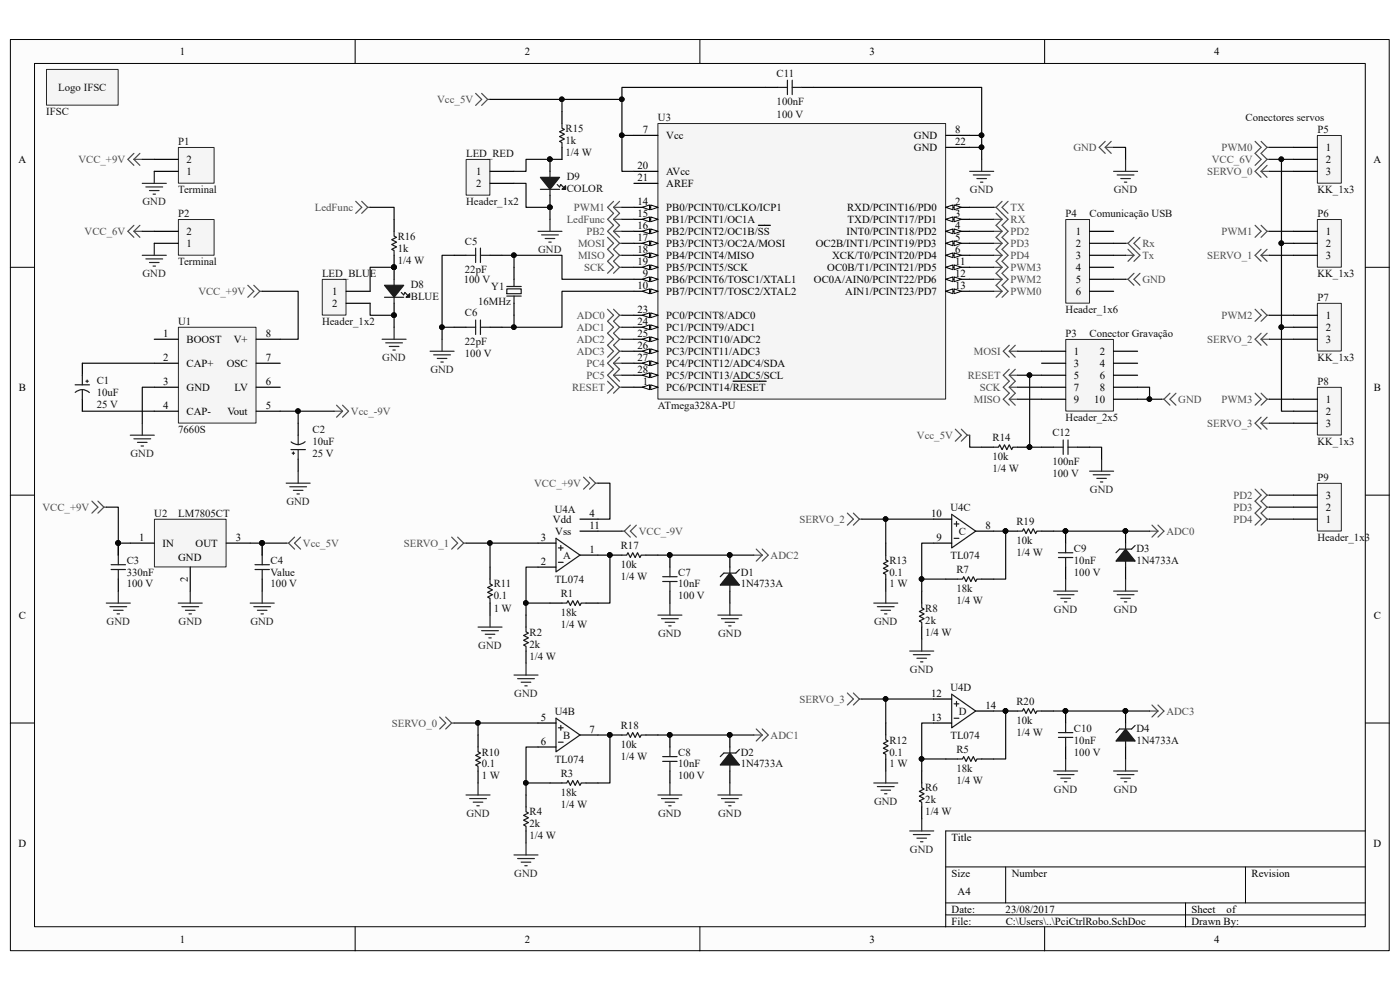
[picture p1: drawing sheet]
<svg xmlns="http://www.w3.org/2000/svg" width="297mm" height="210mm" viewBox="0 0 297 210" stroke-linecap="round" stroke-linejoin="round" font-family="sans-serif">
<defs><g id="words">
<g font-size="2.3">
<text x="38.2" y="11.7">1</text>
<text x="111.3" y="11.7">2</text>
<text x="184.5" y="11.7">3</text>
<text x="257.6" y="11.7">4</text>
<text x="136.4" y="28.2">7</text>
<text x="141.4" y="29.5">Vcc</text>
<text x="193.9" y="29.5">GND</text>
<text x="202.6" y="28.2">8</text>
<text x="3.9" y="34.6">A</text>
<text x="39.6" y="34.6">2</text>
<text x="135.3" y="35.9">20</text>
<text x="193.9" y="32">GND</text>
<text x="202.6" y="30.8">22</text>
<text x="281.3" y="32">1</text>
<text x="281.3" y="34.6">2</text>
<text x="291.4" y="34.6">A</text>
<text x="39.6" y="37.1">1</text>
<text x="101" y="37.1">1</text>
<text x="101" y="39.7">2</text>
<text x="135.3" y="38.4">21</text>
<text x="141.4" y="39.7">AREF</text>
<text x="141.4" y="37.1">AVcc</text>
<text x="281.3" y="37.1">3</text>
<text x="135.3" y="43.5">14</text>
<text x="135.3" y="46">15</text>
<text x="141.4" y="44.7">PB0/PCINT0/CLKO/ICP1</text>
<text x="141.4" y="47.3">PB1/PCINT1/OC1A</text>
<text x="179.7" y="44.7">RXD/PCINT16/PD0</text>
<text x="179.8" y="47.3">TXD/PCINT17/PD1</text>
<text x="202.6" y="43.5">2</text>
<text x="202.6" y="46">3</text>
<text x="39.6" y="52.4">1</text>
<text x="39.6" y="49.8">2</text>
<text x="135.3" y="48.6">16</text>
<text x="135.3" y="51.1">17</text>
<text x="135.3" y="53.7">18</text>
<text x="141.4" y="49.8">PB2/PCINT2/OC1B/SS</text>
<text x="141.4" y="52.4">PB3/PCINT3/OC2A/MOSI</text>
<text x="173.1" y="52.4">OC2B/INT1/PCINT19/PD3</text>
<text x="179.6" y="49.8">INT0/PCINT18/PD2</text>
<text x="202.6" y="48.6">4</text>
<text x="202.6" y="51.1">5</text>
<text x="202.6" y="53.7">6</text>
<text x="228.2" y="49.8">1</text>
<text x="228.2" y="52.4">2</text>
<text x="281.3" y="49.8">1</text>
<text x="281.3" y="52.4">2</text>
<text x="135.3" y="56.2">19</text>
<text x="136.4" y="58.8">9</text>
<text x="141.4" y="54.9">PB4/PCINT4/MISO</text>
<text x="141.4" y="57.5">PB5/PCINT5/SCK</text>
<text x="175.5" y="57.5">OC0B/T1/PCINT21/PD5</text>
<text x="176.5" y="54.9">XCK/T0/PCINT20/PD4</text>
<text x="202.6" y="56.2">11</text>
<text x="202.6" y="58.8">12</text>
<text x="228.2" y="54.9">3</text>
<text x="228.2" y="57.5">4</text>
<text x="281.3" y="54.9">3</text>
<text x="70.5" y="62.6">1</text>
<text x="70.5" y="65.1">2</text>
<text x="135.3" y="61.3">10</text>
<text x="141.4" y="60">PB6/PCINT6/TOSC1/XTAL1</text>
<text x="141.4" y="62.6">PB7/PCINT7/TOSC2/XTAL2</text>
<text x="172.7" y="60">OC0A/AIN0/PCINT22/PD6</text>
<text x="179.3" y="62.6">AIN1/PCINT23/PD7</text>
<text x="202.6" y="61.3">13</text>
<text x="228.2" y="60">5</text>
<text x="228.2" y="62.6">6</text>
<text x="34.6" y="71.5">1</text>
<text x="56.4" y="71.5">8</text>
<text x="135.3" y="66.4">23</text>
<text x="135.3" y="68.9">24</text>
<text x="135.3" y="71.5">25</text>
<text x="141.4" y="67.6">PC0/PCINT8/ADC0</text>
<text x="141.4" y="70.2">PC1/PCINT9/ADC1</text>
<text x="281.3" y="67.6">1</text>
<text x="281.3" y="70.2">2</text>
<text x="34.6" y="76.6">2</text>
<text x="39.6" y="72.7">BOOST</text>
<text x="39.6" y="77.9">CAP+</text>
<text x="48.1" y="77.9">OSC</text>
<text x="49.6" y="72.7">V+</text>
<text x="56.4" y="76.6">7</text>
<text x="135.3" y="74">26</text>
<text x="135.3" y="76.6">27</text>
<text x="141.4" y="72.7">PC2/PCINT10/ADC2</text>
<text x="141.4" y="75.3">PC3/PCINT11/ADC3</text>
<text x="141.4" y="77.9">PC4/PCINT12/ADC4/SDA</text>
<text x="227.8" y="75.3">1</text>
<text x="227.8" y="77.9">3</text>
<text x="233.3" y="75.3">2</text>
<text x="233.3" y="77.9">4</text>
<text x="281.3" y="72.7">3</text>
<text x="4" y="82.9">B</text>
<text x="34.6" y="81.7">3</text>
<text x="39.6" y="82.9">GND</text>
<text x="49.7" y="82.9">LV</text>
<text x="56.4" y="81.7">6</text>
<text x="135.3" y="79.1">28</text>
<text x="136.4" y="81.7">1</text>
<text x="141.4" y="80.4">PC5/PCINT13/ADC5/SCL</text>
<text x="141.4" y="82.9">PC6/PCINT14/RESET</text>
<text x="227.8" y="80.4">5</text>
<text x="227.8" y="82.9">7</text>
<text x="233.3" y="80.4">6</text>
<text x="233.3" y="82.9">8</text>
<text x="291.5" y="82.9">B</text>
<text x="34.6" y="86.7">4</text>
<text x="39.6" y="88">CAP-</text>
<text x="48.3" y="88">Vout</text>
<text x="56.4" y="86.7">5</text>
<text x="227.8" y="85.5">9</text>
<text x="232.2" y="85.5">10</text>
<text x="281.3" y="85.5">1</text>
<text x="281.3" y="88">2</text>
<text x="281.3" y="90.6">3</text>
<text x="281.3" y="105.8">3</text>
<text x="117.3" y="110.9">Vdd</text>
<text x="117.8" y="113.5">Vss</text>
<text x="125.1" y="112.2">11</text>
<text x="125.1" y="109.6">4</text>
<text x="197.6" y="109.6">10</text>
<text x="209" y="112.2">8</text>
<text x="281.3" y="110.9">1</text>
<text x="281.3" y="108.4">2</text>
<text x="29.5" y="114.7">1</text>
<text x="34.5" y="116">IN</text>
<text x="37.8" y="119">GND</text>
<text x="41.5" y="116">OUT</text>
<text x="50" y="114.7">3</text>
<text x="114.8" y="114.7">3</text>
<text x="114.8" y="119.8">2</text>
<text x="125.1" y="117.3">1</text>
<text x="198.7" y="114.7">9</text>
<text x="39.9" y="123.5" transform="rotate(-90 39.9 123.5)">2</text>
<text x="4" y="131.3">C</text>
<text x="291.5" y="131.3">C</text>
<text x="197.6" y="147.8">12</text>
<text x="114.8" y="152.9">5</text>
<text x="125.1" y="155.4">7</text>
<text x="197.6" y="152.9">13</text>
<text x="209" y="150.3">14</text>
<text x="114.8" y="158">6</text>
<text x="3.9" y="179.6">D</text>
<text x="201.9" y="178.3">Title</text>
<text x="291.4" y="179.6">D</text>
<text x="201.9" y="186">Size</text>
<text x="214.6" y="186">Number</text>
<text x="265.5" y="186">Revision</text>
<text x="203.2" y="189.8">A4</text>
<text x="201.9" y="193.6">Date:</text>
<text x="201.9" y="196.1">File:</text>
<text x="213.3" y="193.6">23/08/2017</text>
<text x="213.4" y="196.1">C:\Users\..\PciCtrlRobo.SchDoc</text>
<text x="252.8" y="196.1">Drawn By:</text>
<text x="252.8" y="193.6">Sheet</text>
<text x="260.2" y="193.6">of</text>
<text x="38.2" y="199.9">1</text>
<text x="111.3" y="199.9">2</text>
<text x="184.5" y="199.9">3</text>
<text x="257.6" y="199.9">4</text>
</g>
<g font-size="2.3" fill="#0e0e0e">
<text x="164.8" y="16.3">C11</text>
<text x="12.4" y="19.3">Logo IFSC</text>
<text x="164.8" y="22.4">100nF</text>
<text x="9.8" y="24.4">IFSC</text>
<text x="120" y="28">R15</text>
<text x="139.6" y="25.7">U3</text>
<text x="164.8" y="24.9">100 V</text>
<text x="264.2" y="25.7">Conectores servos</text>
<text x="279.5" y="28.2">P5</text>
<text x="37.8" y="30.8">P1</text>
<text x="98.9" y="33.3">LED_RED</text>
<text x="120" y="33.1">1/4 W</text>
<text x="120" y="30.5">1k</text>
<text x="37.8" y="40.9">Terminal</text>
<text x="120.2" y="38.1">D9</text>
<text x="120.2" y="40.7">COLOR</text>
<text x="279.5" y="40.9">KK_1x3</text>
<text x="37.8" y="46">P2</text>
<text x="98.9" y="43.5">Header_1x2</text>
<text x="226.1" y="46">P4</text>
<text x="231.1" y="46">Comunicação USB</text>
<text x="279.5" y="46">P6</text>
<text x="84.4" y="50.9">R16</text>
<text x="84.4" y="53.4">1k</text>
<text x="98.6" y="51.9">C5</text>
<text x="37.8" y="56.2">Terminal</text>
<text x="68.3" y="58.8">LED_BLUE</text>
<text x="84.4" y="56">1/4 W</text>
<text x="98.6" y="58">22pF</text>
<text x="279.5" y="58.8">KK_1x3</text>
<text x="87.2" y="61">D8</text>
<text x="87.2" y="63.6">BLUE</text>
<text x="98.4" y="60">100 V</text>
<text x="101.4" y="64.6">16MHz</text>
<text x="104.2" y="61.6">Y1</text>
<text x="279.5" y="63.8">P7</text>
<text x="37.8" y="68.9">U1</text>
<text x="68.3" y="68.9">Header_1x2</text>
<text x="98.6" y="67.1">C6</text>
<text x="226.1" y="66.4">Header_1x6</text>
<text x="226.1" y="71.5">P3</text>
<text x="231.1" y="71.5">Conector Gravação</text>
<text x="98.6" y="75.8">100 V</text>
<text x="98.6" y="73.2">22pF</text>
<text x="279.5" y="76.6">KK_1x3</text>
<text x="20.5" y="81.4">C1</text>
<text x="20.5" y="83.9">10uF</text>
<text x="279.5" y="81.7">P8</text>
<text x="20.5" y="86.5">25 V</text>
<text x="139.6" y="86.7">ATmega328A-PU</text>
<text x="226.1" y="89.3">Header_2x5</text>
<text x="37.8" y="91.8">7660S</text>
<text x="66.3" y="91.8">C2</text>
<text x="66.3" y="94.4">10uF</text>
<text x="210.6" y="93.6">R14</text>
<text x="223.3" y="92.6">C12</text>
<text x="279.5" y="94.4">KK_1x3</text>
<text x="66.3" y="96.9">25 V</text>
<text x="210.6" y="100.2">1/4 W</text>
<text x="210.6" y="97.7">10k</text>
<text x="223.3" y="101.2">100 V</text>
<text x="223.3" y="98.7">100nF</text>
<text x="279.5" y="102">P9</text>
<text x="32.7" y="109.6">U2</text>
<text x="37.8" y="109.6">LM7805CT</text>
<text x="117.7" y="108.9">U4A</text>
<text x="201.6" y="108.4">U4C</text>
<text x="203.4" y="113.5">C</text>
<text x="215.6" y="111.4">R19</text>
<text x="26.9" y="119.5">C3</text>
<text x="57.4" y="119.5">C4</text>
<text x="119.5" y="118.5">A</text>
<text x="131.7" y="116.5">R17</text>
<text x="188.7" y="119.5">R13</text>
<text x="201.6" y="118.5">TL074</text>
<text x="215.6" y="118">1/4 W</text>
<text x="215.6" y="115.5">10k</text>
<text x="227.8" y="117">C9</text>
<text x="227.8" y="119.5">10nF</text>
<text x="241.1" y="117">D3</text>
<text x="241.1" y="119.5">1N4733A</text>
<text x="279.5" y="114.7">Header_1x3</text>
<text x="26.9" y="124.6">100 V</text>
<text x="26.9" y="122.1">330nF</text>
<text x="57.4" y="124.6">100 V</text>
<text x="57.4" y="122.1">Value</text>
<text x="104.7" y="124.6">R11</text>
<text x="117.7" y="123.6">TL074</text>
<text x="131.7" y="123.1">1/4 W</text>
<text x="131.7" y="120.6">10k</text>
<text x="143.9" y="122.1">C7</text>
<text x="143.9" y="124.6">10nF</text>
<text x="157.1" y="122.1">D1</text>
<text x="157.1" y="124.6">1N4733A</text>
<text x="188.7" y="124.6">1 W</text>
<text x="188.7" y="122.1">0.1</text>
<text x="202.9" y="121.6">R7</text>
<text x="202.9" y="125.6">18k</text>
<text x="227.8" y="122.1">100 V</text>
<text x="104.7" y="129.8">1 W</text>
<text x="104.7" y="127.2">0.1</text>
<text x="119" y="126.7">R1</text>
<text x="119" y="130.8">18k</text>
<text x="143.9" y="127.2">100 V</text>
<text x="196.3" y="129.8">R8</text>
<text x="202.9" y="128.2">1/4 W</text>
<text x="112.4" y="134.8">R2</text>
<text x="112.4" y="137.4">2k</text>
<text x="119" y="133.3">1/4 W</text>
<text x="196.3" y="134.8">1/4 W</text>
<text x="196.3" y="132.3">2k</text>
<text x="112.4" y="139.9">1/4 W</text>
<text x="201.6" y="146.5">U4D</text>
<text x="215.6" y="149.6">R20</text>
<text x="117.7" y="151.6">U4B</text>
<text x="131.7" y="154.6">R18</text>
<text x="203.4" y="151.6">D</text>
<text x="215.6" y="153.6">10k</text>
<text x="227.8" y="155.2">C10</text>
<text x="241.1" y="155.2">D4</text>
<text x="102.2" y="160.3">R10</text>
<text x="117.7" y="161.8">TL074</text>
<text x="119.5" y="156.7">B</text>
<text x="131.7" y="161.3">1/4 W</text>
<text x="131.7" y="158.7">10k</text>
<text x="143.9" y="160.3">C8</text>
<text x="157.1" y="160.3">D2</text>
<text x="188.7" y="157.7">R12</text>
<text x="188.7" y="160.3">0.1</text>
<text x="201.6" y="156.7">TL074</text>
<text x="202.9" y="159.8">R5</text>
<text x="215.6" y="156.2">1/4 W</text>
<text x="227.8" y="160.3">100 V</text>
<text x="227.8" y="157.7">10nF</text>
<text x="241.1" y="157.7">1N4733A</text>
<text x="102.2" y="165.4">1 W</text>
<text x="102.2" y="162.8">0.1</text>
<text x="119" y="164.8">R3</text>
<text x="143.9" y="165.4">100 V</text>
<text x="143.9" y="162.8">10nF</text>
<text x="157.1" y="162.8">1N4733A</text>
<text x="188.7" y="162.8">1 W</text>
<text x="196.3" y="167.9">R6</text>
<text x="202.9" y="166.4">1/4 W</text>
<text x="202.9" y="163.8">18k</text>
<text x="112.4" y="173">R4</text>
<text x="119" y="171.4">1/4 W</text>
<text x="119" y="168.9">18k</text>
<text x="196.3" y="173">1/4 W</text>
<text x="196.3" y="170.4">2k</text>
<text x="112.4" y="178.1">1/4 W</text>
<text x="112.4" y="175.5">2k</text>
</g>
<g font-size="2.3" fill="#4c4c4c">
<text x="92.8" y="21.8">Vcc_5V</text>
<text x="16.6" y="34.6">VCC_+9V</text>
<text x="227.7" y="32">GND</text>
<text x="257.1" y="34.6">VCC_6V</text>
<text x="259.1" y="32">PWM0</text>
<text x="256.1" y="37.1">SERVO_0</text>
<text x="66.8" y="44.7">LedFunc</text>
<text x="120.2" y="47.3">LedFunc</text>
<text x="121.8" y="44.7">PWM1</text>
<text x="214.4" y="44.7">TX</text>
<text x="214.4" y="47.3">RX</text>
<text x="17.9" y="49.8">VCC_6V</text>
<text x="122.6" y="52.4">MOSI</text>
<text x="124.4" y="49.8">PB2</text>
<text x="214.4" y="49.8">PD2</text>
<text x="214.4" y="52.4">PD3</text>
<text x="242.4" y="52.4">Rx</text>
<text x="259.1" y="49.8">PWM1</text>
<text x="122.6" y="54.9">MISO</text>
<text x="123.9" y="57.5">SCK</text>
<text x="214.4" y="57.5">PWM3</text>
<text x="214.4" y="54.9">PD4</text>
<text x="242.4" y="54.9">Tx</text>
<text x="256.1" y="54.9">SERVO_1</text>
<text x="42.1" y="62.6">VCC_+9V</text>
<text x="214.4" y="60">PWM2</text>
<text x="214.4" y="62.6">PWM0</text>
<text x="242.4" y="60">GND</text>
<text x="122.4" y="67.6">ADC0</text>
<text x="122.4" y="70.2">ADC1</text>
<text x="259.1" y="67.6">PWM2</text>
<text x="122.4" y="72.7">ADC2</text>
<text x="122.4" y="75.3">ADC3</text>
<text x="124.4" y="77.9">PC4</text>
<text x="206.6" y="75.3">MOSI</text>
<text x="256.1" y="72.7">SERVO_2</text>
<text x="121.4" y="82.9">RESET</text>
<text x="124.4" y="80.4">PC5</text>
<text x="205.3" y="80.4">RESET</text>
<text x="207.9" y="82.9">SCK</text>
<text x="74.5" y="88">Vcc_-9V</text>
<text x="206.6" y="85.5">MISO</text>
<text x="250" y="85.5">GND</text>
<text x="259.1" y="85.5">PWM3</text>
<text x="194.5" y="93.1">Vcc_5V</text>
<text x="256.1" y="90.6">SERVO_3</text>
<text x="113.3" y="103.3">VCC_+9V</text>
<text x="261.7" y="105.8">PD2</text>
<text x="9" y="108.4">VCC_+9V</text>
<text x="135.5" y="113.5">VCC_-9V</text>
<text x="169.6" y="110.9">SERVO_2</text>
<text x="247.4" y="113.5">ADC0</text>
<text x="261.7" y="108.4">PD3</text>
<text x="261.7" y="110.9">PD4</text>
<text x="64.3" y="116">Vcc_5V</text>
<text x="85.7" y="116">SERVO_1</text>
<text x="163.5" y="118.5">ADC2</text>
<text x="169.6" y="149.1">SERVO_3</text>
<text x="83.1" y="154.1">SERVO_0</text>
<text x="247.4" y="151.6">ADC3</text>
<text x="163.5" y="156.7">ADC1</text>
</g>
<g font-size="2.3" fill="#262626">
<text x="205.8" y="40.9">GND</text>
<text x="236.3" y="40.9">GND</text>
<text x="30.2" y="43.5">GND</text>
<text x="114.2" y="53.7">GND</text>
<text x="30.2" y="58.8">GND</text>
<text x="81.1" y="76.6">GND</text>
<text x="91.3" y="79.1">GND</text>
<text x="27.7" y="96.9">GND</text>
<text x="60.7" y="107.1">GND</text>
<text x="231.2" y="104.6">GND</text>
<text x="223.6" y="130">GND</text>
<text x="236.3" y="130">GND</text>
<text x="22.6" y="132.5">GND</text>
<text x="37.9" y="132.5">GND</text>
<text x="53.1" y="132.5">GND</text>
<text x="101.5" y="137.6">GND</text>
<text x="139.6" y="135.1">GND</text>
<text x="152.4" y="135.1">GND</text>
<text x="185.4" y="132.5">GND</text>
<text x="193" y="142.7">GND</text>
<text x="109.1" y="147.8">GND</text>
<text x="98.9" y="173.2">GND</text>
<text x="139.6" y="173.2">GND</text>
<text x="152.4" y="173.2">GND</text>
<text x="185.4" y="170.7">GND</text>
<text x="223.6" y="168.1">GND</text>
<text x="236.3" y="168.1">GND</text>
<text x="109.1" y="186">GND</text>
<text x="193" y="180.8">GND</text>
</g>
</g></defs>
<path d="M2.2 8.4h292.5v193.3h-292.5z" fill="#fcfcfc"/>
<path d="M2.2 8.4h292.5v193.3h-292.5z" fill="none" stroke="#000" stroke-width=".21"/>
<path d="M7.4 13.5h282.2v183.1h-282.2z" fill="#fcfcfc"/>
<g fill="none" stroke="#000" stroke-width=".21">
<path d="M7.3 13.5h282.3v183.1h-282.3zM75.3 8.4v5.1M148.5 8.4v5.1M221.6 8.4v5.1M2.2 56.7h5.1M289.7 56.7h5.1M2.2 105h5.1M289.7 105h5.1M2.2 153.4h5.1M289.7 153.4h5.1M289.7 176.3h-89.1v20.3M75.3 196.6v5.1"/>
<path d="M148.5 196.6v5.1M200.6 183.9h89.1M200.6 191.5h89.1M200.6 194.1h89.1M213.4 183.9v7.6M221.6 196.6v5.1M251.5 191.5v5.1M264.2 183.9v7.6"/>
</g>
<g fill="none" stroke="#000" stroke-width=".25">
<path d="M17.5 77.1v2.5M17.5 84.7v2.5M63.3 89.8v2.5M63.3 97.4v2.6M114.1 115.2h3.9M123 112.7h3.9M123 110.1h3.9M123 117.8h3.9M198.1 110.1h3.8M198.1 115.2h3.8M207 112.7h3.8M111.6 130.5v2.5"/>
<path d="M111.6 138.1v2.6M114.1 120.3h3.9M116.7 127.9h2.5M124.3 127.9h2.6M195.5 125.4v2.5M195.5 133v2.6M200.6 122.9h2.6M208.3 122.9h2.5M114.1 153.4h3.9M114.1 158.5h3.9M123 155.9h3.9M198.1 153.4h3.8"/>
<path d="M198.1 148.3h3.8M207 150.8h3.8M111.6 168.6v2.6M111.6 176.3v2.5M116.7 166.1h2.5M124.3 166.1h2.6M195.5 163.6v2.5M195.5 171.2v2.5M200.6 161h2.6M208.3 161h2.5"/>
</g>
<g fill="none" stroke="#1c1c1c" stroke-width=".25">
<path d="M17.5 79.6v2M15.9 81.6h3.1M16 83.2a2.18 2.18 0 0 1 3 .1M17.5 82.7v2M18.2 80.9h.5M18.5 80.6v.5M61.7 95.4h3.1M62 96.1h.5M62.2 95.9v.5M63.3 92.3v2.1M63.3 95.4v2M64.7 93.7a2.19 2.19 0 0 1-2.9 0"/>
<path d="M118 114.2l5 3.6-5 3.5zM118.5 116.2h1M118.5 119.3h1M119 115.7v1M201.9 109.1l5.1 3.6-5.1 3.5zM202.4 111.1h1M202.4 114.2h1M202.9 110.6v1.1M111.6 133v1l.5 .3-1 .5 1 .5-1 .5 1 .5-1 .5 .5 .3v1M119.2 127.9h1l.3-.5 .5 1 .5-1 .5 1 .5-1 .5 1 .3-.5h1M195.5 127.9v1.1l.6 .2-1.1 .5 1.1 .5-1.1 .5 1.1 .5-1.1 .6 .5 .2v1M203.2 122.9h1l.2-.6 .6 1.1 .5-1.1 .5 1.1 .5-1.1 .5 1.1 .2-.5h1.1"/>
<path d="M118 152.4l5 3.5-5 3.6zM118.5 154.4h1M118.5 157.5h1M119 153.9v1M201.9 147.3l5.1 3.5-5.1 3.6zM202.4 149.3h1M202.4 152.4h1M202.9 148.8v1M111.6 171.2v1l.5 .3-1 .5 1 .5-1 .5 1 .5-1 .5 .5 .3v1M119.2 166.1h1l.3-.5 .5 1 .5-1 .5 1 .5-1 .5 1 .3-.5h1M195.5 166.1v1l.6 .3-1.1 .5 1.1 .5-1.1 .5 1.1 .5-1.1 .5 .5 .3v1M203.2 161h1l.2-.5 .6 1 .5-1 .5 1 .5-1 .5 1 .2-.5h1.1"/>
</g>
<g fill="none" stroke="#262626" stroke-width=".25">
<path d="M193 138.1h5.1M193.8 138.9h3.5M194.5 139.6h2.1M195.5 135.6v2.5M109 143.2h5.1M109.8 144h3.6M110.6 144.7h2M111.3 145.5h.5M111.6 140.7v2.5M195.3 140.4h.5M111.6 178.8v2.6M193 176.3h5.1"/>
<path d="M193.8 177h3.5M194.5 177.8h2.1M195.3 178.6h.5M195.5 173.7v2.6M109 181.4h5.1M109.8 182.1h3.6M110.6 182.9h2M111.3 183.7h.5"/>
</g>
<path d="M70.9 87.2h1.8M71.4 86l1.3 1.2M72.7 87.2l-1.3 1.3M72.7 86l1.2 1.2-1.2 1.3M131.9 112.7h.6M132.5 112.7l1.2 1.2M133.7 111.4l-1.2 1.3M135 111.4l-1.3 1.3 1.3 1.2" fill="none" stroke="#4c4c4c" stroke-width=".25"/>
<path d="M37.9 69.5h16.4v20.2h-16.4z" fill="#f5f5f5"/>
<path d="M37.8 69.4h16.5v20.3h-16.5z" fill="none" stroke="#262626" stroke-width=".21"/>
<path d="M32.7 72h5.1M32.7 77.1h5.1M54.4 72h5M54.4 77.1h5M32.7 82.1h5.1M32.7 87.2h5.1M54.4 82.1h5M54.4 87.2h5" fill="none" stroke="#000" stroke-width=".25"/>
<path d="M27.6 92.3h5.1M28.4 93.1h3.6M29.2 93.8h2M29.9 94.6h.5M30.2 89.8v2.5M63.3 100v2.5M60.7 102.5h5.1M61.5 103.3h3.5M62.2 104h2.1M63 104.8h.5" fill="none" stroke="#262626" stroke-width=".25"/>
<path d="M32.8 110.2h15.2v10.1h-15.2z" fill="#f5f5f5"/>
<path d="M32.8 110.2h15.2v10.1h-15.2z" fill="none" stroke="#262626" stroke-width=".21"/>
<path d="M27.6 115.2h5.1M48 115.2h5.1M55.6 115.2v2.6M40.4 120.3v5.1M55.6 122.9v2.5" fill="none" stroke="#000" stroke-width=".25"/>
<circle cx="55.6" cy="115.2" r=".49" fill="#0e0e0e" stroke="#0e0e0e" stroke-width=".21"/>
<path d="M54.1 119.8h3.1M55.6 117.8v2M54.1 120.8h3.1M55.6 120.8v2.1" fill="none" stroke="#1c1c1c" stroke-width=".25"/>
<g fill="none" stroke="#262626" stroke-width=".25">
<path d="M22.6 127.9h5M23.3 128.7h3.6M24.1 129.5h2M24.8 130.2h.6M25.1 125.4v2.5M37.8 127.9h5.1M38.6 128.7h3.5M39.3 129.5h2.1M40.1 130.2h.5M40.4 125.4v2.5M53.1 127.9h5.1M53.8 128.7h3.6"/>
<path d="M54.6 129.5h2M55.4 130.2h.5M55.6 125.4v2.5"/>
</g>
<path d="M139.6 26.2h61v58.5h-61z" fill="#f5f5f5"/>
<path d="M139.6 26.2h61v58.5h-61z" fill="none" stroke="#262626" stroke-width=".21"/>
<path d="M134.5 28.7h5.1M134.5 38.9h5.1M134.5 36.4h5.1M200.6 28.7h5.1M200.6 31.3h5.1M134.5 44h5.1" fill="none" stroke="#000" stroke-width=".25"/>
<path d="M138.1 43.5l1.5 .5-1.5 .5z" fill="#fcfcfc"/>
<path d="M138.1 43.5l1.5 .5-1.5 .5z" fill="none" stroke="#000" stroke-width=".21"/>
<path d="M136.3 44l1.5-.5v1z" fill="#fcfcfc"/>
<path d="M136.3 44l1.5-.5v1z" fill="none" stroke="#000" stroke-width=".21"/>
<path d="M134.5 46.5h5.1" fill="none" stroke="#000" stroke-width=".25"/>
<path d="M138.1 46l1.5 .5-1.5 .5z" fill="#fcfcfc"/>
<path d="M138.1 46l1.5 .5-1.5 .5z" fill="none" stroke="#000" stroke-width=".21"/>
<path d="M136.3 46.5l1.5-.5v1z" fill="#fcfcfc"/>
<path d="M136.3 46.5l1.5-.5v1z" fill="none" stroke="#000" stroke-width=".21"/>
<path d="M134.5 49.1h5.1" fill="none" stroke="#000" stroke-width=".25"/>
<path d="M138.1 48.6l1.5 .5-1.5 .5z" fill="#fcfcfc"/>
<path d="M138.1 48.6l1.5 .5-1.5 .5z" fill="none" stroke="#000" stroke-width=".21"/>
<path d="M136.3 49.1l1.5-.5v1z" fill="#fcfcfc"/>
<path d="M136.3 49.1l1.5-.5v1z" fill="none" stroke="#000" stroke-width=".21"/>
<path d="M134.5 51.6h5.1M160.9 47.8h2.5" fill="none" stroke="#000" stroke-width=".25"/>
<path d="M138.1 51.1l1.5 .5-1.5 .5z" fill="#fcfcfc"/>
<path d="M138.1 51.1l1.5 .5-1.5 .5z" fill="none" stroke="#000" stroke-width=".21"/>
<path d="M136.3 51.6l1.5-.5v1z" fill="#fcfcfc"/>
<path d="M136.3 51.6l1.5-.5v1z" fill="none" stroke="#000" stroke-width=".21"/>
<path d="M134.5 54.2h5.1" fill="none" stroke="#000" stroke-width=".25"/>
<path d="M138.1 53.7l1.5 .5-1.5 .5z" fill="#fcfcfc"/>
<path d="M138.1 53.7l1.5 .5-1.5 .5z" fill="none" stroke="#000" stroke-width=".21"/>
<path d="M136.3 54.2l1.5-.5v1z" fill="#fcfcfc"/>
<path d="M136.3 54.2l1.5-.5v1z" fill="none" stroke="#000" stroke-width=".21"/>
<path d="M134.5 56.7h5.1" fill="none" stroke="#000" stroke-width=".25"/>
<path d="M138.1 56.2l1.5 .5-1.5 .5z" fill="#fcfcfc"/>
<path d="M138.1 56.2l1.5 .5-1.5 .5z" fill="none" stroke="#000" stroke-width=".21"/>
<path d="M136.3 56.7l1.5-.5v1z" fill="#fcfcfc"/>
<path d="M136.3 56.7l1.5-.5v1z" fill="none" stroke="#000" stroke-width=".21"/>
<path d="M134.5 59.2h5.1" fill="none" stroke="#000" stroke-width=".25"/>
<path d="M138.1 58.7l1.5 .5-1.5 .6z" fill="#fcfcfc"/>
<path d="M138.1 58.7l1.5 .5-1.5 .6z" fill="none" stroke="#000" stroke-width=".21"/>
<path d="M136.3 59.2l1.5-.5v1.1z" fill="#fcfcfc"/>
<path d="M136.3 59.2l1.5-.5v1.1z" fill="none" stroke="#000" stroke-width=".21"/>
<path d="M134.5 61.8h5.1" fill="none" stroke="#000" stroke-width=".25"/>
<path d="M138.1 61.3l1.5 .5-1.5 .5z" fill="#fcfcfc"/>
<path d="M138.1 61.3l1.5 .5-1.5 .5z" fill="none" stroke="#000" stroke-width=".21"/>
<path d="M136.3 61.8l1.5-.5v1z" fill="#fcfcfc"/>
<path d="M136.3 61.8l1.5-.5v1z" fill="none" stroke="#000" stroke-width=".21"/>
<path d="M134.5 66.9h5.1" fill="none" stroke="#000" stroke-width=".25"/>
<path d="M138.1 66.4l1.5 .5-1.5 .5z" fill="#fcfcfc"/>
<path d="M138.1 66.4l1.5 .5-1.5 .5z" fill="none" stroke="#000" stroke-width=".21"/>
<path d="M136.3 66.9l1.5-.5v1z" fill="#fcfcfc"/>
<path d="M136.3 66.9l1.5-.5v1z" fill="none" stroke="#000" stroke-width=".21"/>
<path d="M134.5 69.4h5.1" fill="none" stroke="#000" stroke-width=".25"/>
<path d="M138.1 68.9l1.5 .5-1.5 .5z" fill="#fcfcfc"/>
<path d="M138.1 68.9l1.5 .5-1.5 .5z" fill="none" stroke="#000" stroke-width=".21"/>
<path d="M136.3 69.4l1.5-.5v1z" fill="#fcfcfc"/>
<path d="M136.3 69.4l1.5-.5v1z" fill="none" stroke="#000" stroke-width=".21"/>
<path d="M134.5 72h5.1" fill="none" stroke="#000" stroke-width=".25"/>
<path d="M138.1 71.5l1.5 .5-1.5 .5z" fill="#fcfcfc"/>
<path d="M138.1 71.5l1.5 .5-1.5 .5z" fill="none" stroke="#000" stroke-width=".21"/>
<path d="M136.3 72l1.5-.5v1z" fill="#fcfcfc"/>
<path d="M136.3 72l1.5-.5v1z" fill="none" stroke="#000" stroke-width=".21"/>
<path d="M134.5 74.5h5.1" fill="none" stroke="#000" stroke-width=".25"/>
<path d="M138.1 74l1.5 .5-1.5 .5z" fill="#fcfcfc"/>
<path d="M138.1 74l1.5 .5-1.5 .5z" fill="none" stroke="#000" stroke-width=".21"/>
<path d="M136.3 74.5l1.5-.5v1z" fill="#fcfcfc"/>
<path d="M136.3 74.5l1.5-.5v1z" fill="none" stroke="#000" stroke-width=".21"/>
<path d="M134.5 77.1h5.1" fill="none" stroke="#000" stroke-width=".25"/>
<path d="M138.1 76.5l1.5 .6-1.5 .5z" fill="#fcfcfc"/>
<path d="M138.1 76.5l1.5 .6-1.5 .5z" fill="none" stroke="#000" stroke-width=".21"/>
<path d="M136.3 77.1l1.5-.6v1.1z" fill="#fcfcfc"/>
<path d="M136.3 77.1l1.5-.6v1.1z" fill="none" stroke="#000" stroke-width=".21"/>
<path d="M134.5 79.6h5.1" fill="none" stroke="#000" stroke-width=".25"/>
<path d="M138.1 79.1l1.5 .5-1.5 .5z" fill="#fcfcfc"/>
<path d="M138.1 79.1l1.5 .5-1.5 .5z" fill="none" stroke="#000" stroke-width=".21"/>
<path d="M136.3 79.6l1.5-.5v1z" fill="#fcfcfc"/>
<path d="M136.3 79.6l1.5-.5v1z" fill="none" stroke="#000" stroke-width=".21"/>
<path d="M134.5 82.1h5.1" fill="none" stroke="#000" stroke-width=".25"/>
<path d="M138.1 81.6l1.5 .5-1.5 .6z" fill="#fcfcfc"/>
<path d="M138.1 81.6l1.5 .5-1.5 .6z" fill="none" stroke="#000" stroke-width=".21"/>
<path d="M136.3 82.1l1.5-.5v1.1z" fill="#fcfcfc"/>
<path d="M136.3 82.1l1.5-.5v1.1z" fill="none" stroke="#000" stroke-width=".21"/>
<path d="M200.6 44h5.1M155.5 80.9h7" fill="none" stroke="#000" stroke-width=".25"/>
<path d="M200.6 44l1.6-.5v1z" fill="#fcfcfc"/>
<path d="M200.6 44l1.6-.5v1z" fill="none" stroke="#000" stroke-width=".21"/>
<path d="M202.4 43.5l1.5 .5-1.5 .5z" fill="#fcfcfc"/>
<path d="M202.4 43.5l1.5 .5-1.5 .5z" fill="none" stroke="#000" stroke-width=".21"/>
<path d="M200.6 46.5h5.1" fill="none" stroke="#000" stroke-width=".25"/>
<path d="M200.6 46.5l1.6-.5v1z" fill="#fcfcfc"/>
<path d="M200.6 46.5l1.6-.5v1z" fill="none" stroke="#000" stroke-width=".21"/>
<path d="M202.4 46l1.5 .5-1.5 .5z" fill="#fcfcfc"/>
<path d="M202.4 46l1.5 .5-1.5 .5z" fill="none" stroke="#000" stroke-width=".21"/>
<path d="M200.6 49.1h5.1" fill="none" stroke="#000" stroke-width=".25"/>
<path d="M200.6 49.1l1.6-.5v1z" fill="#fcfcfc"/>
<path d="M200.6 49.1l1.6-.5v1z" fill="none" stroke="#000" stroke-width=".21"/>
<path d="M202.4 48.6l1.5 .5-1.5 .5z" fill="#fcfcfc"/>
<path d="M202.4 48.6l1.5 .5-1.5 .5z" fill="none" stroke="#000" stroke-width=".21"/>
<path d="M200.6 51.6h5.1" fill="none" stroke="#000" stroke-width=".25"/>
<path d="M200.6 51.6l1.6-.5v1z" fill="#fcfcfc"/>
<path d="M200.6 51.6l1.6-.5v1z" fill="none" stroke="#000" stroke-width=".21"/>
<path d="M202.4 51.1l1.5 .5-1.5 .5z" fill="#fcfcfc"/>
<path d="M202.4 51.1l1.5 .5-1.5 .5z" fill="none" stroke="#000" stroke-width=".21"/>
<path d="M200.6 54.2h5.1" fill="none" stroke="#000" stroke-width=".25"/>
<path d="M200.6 54.2l1.6-.5v1z" fill="#fcfcfc"/>
<path d="M200.6 54.2l1.6-.5v1z" fill="none" stroke="#000" stroke-width=".21"/>
<path d="M202.4 53.7l1.5 .5-1.5 .5z" fill="#fcfcfc"/>
<path d="M202.4 53.7l1.5 .5-1.5 .5z" fill="none" stroke="#000" stroke-width=".21"/>
<path d="M200.6 56.7h5.1" fill="none" stroke="#000" stroke-width=".25"/>
<path d="M200.6 56.7l1.6-.5v1z" fill="#fcfcfc"/>
<path d="M200.6 56.7l1.6-.5v1z" fill="none" stroke="#000" stroke-width=".21"/>
<path d="M202.4 56.2l1.5 .5-1.5 .5z" fill="#fcfcfc"/>
<path d="M202.4 56.2l1.5 .5-1.5 .5z" fill="none" stroke="#000" stroke-width=".21"/>
<path d="M200.6 59.2h5.1" fill="none" stroke="#000" stroke-width=".25"/>
<path d="M200.6 59.2l1.6-.5v1.1z" fill="#fcfcfc"/>
<path d="M200.6 59.2l1.6-.5v1.1z" fill="none" stroke="#000" stroke-width=".21"/>
<path d="M202.4 58.7l1.5 .5-1.5 .6z" fill="#fcfcfc"/>
<path d="M202.4 58.7l1.5 .5-1.5 .6z" fill="none" stroke="#000" stroke-width=".21"/>
<path d="M200.6 61.8h5.1" fill="none" stroke="#000" stroke-width=".25"/>
<path d="M200.6 61.8l1.6-.5v1z" fill="#fcfcfc"/>
<path d="M200.6 61.8l1.6-.5v1z" fill="none" stroke="#000" stroke-width=".21"/>
<path d="M202.4 61.3l1.5 .5-1.5 .5z" fill="#fcfcfc"/>
<path d="M202.4 61.3l1.5 .5-1.5 .5z" fill="none" stroke="#000" stroke-width=".21"/>
<path d="M96.3 54.2h2.6M104 54.2h2.5M109 56.7v2.5M96.3 69.4h2.6M104 69.4h2.5M109 64.3v2.6" fill="none" stroke="#000" stroke-width=".25"/>
<g fill="none" stroke="#1c1c1c" stroke-width=".25">
<path d="M98.9 54.2h2M100.9 52.6v3.1M101.9 54.2h2.1M101.9 52.6v3.1M109 59.2v1.6M98.9 69.4h2M100.9 67.9v3.1M101.9 67.9v3.1M101.9 69.4h2.1M107.5 61.3h3.1v1h-3.1zM107.5 60.8h3.1M107.5 62.8h3.1"/>
<path d="M109 62.8v1.5"/>
</g>
<path d="M205.7 36.4h5.1M206.5 37.1h3.5M207.2 37.9h2.1M208 38.6h.5M208.3 33.8v2.6M91.2 74.5h5.1M92 75.3h3.6M92.8 76h2M93.5 76.8h.5M93.8 72v2.5" fill="none" stroke="#262626" stroke-width=".25"/>
<path d="M226.1 46.6h5v17.7h-5z" fill="#f5f5f5"/>
<path d="M226.1 46.6h5v17.7h-5z" fill="none" stroke="#262626" stroke-width=".21"/>
<g fill="none" stroke="#000" stroke-width=".25">
<path d="M231.2 49.1h5M231.2 51.6h5M231.2 54.2h5M231.2 56.7h5M231.2 59.2h5M231.2 61.8h5M129.4 117.8h2.5M137 117.8h2.6M142.1 117.8v2.5M154.8 117.8v2.5M187.9 115.2v2.6M213.4 112.7h2.5"/>
<path d="M221 112.7h2.5M226.1 112.7v2.5M104 120.3v2.6M104 127.9v2.6M142.1 125.4v2.5M154.8 125.4v2.5M187.9 122.9v2.5M226.1 120.3v2.6M101.4 155.9v2.6M129.4 155.9h2.5M137 155.9h2.6M142.1 155.9v2.6"/>
<path d="M187.9 153.4v2.5M213.4 150.8h2.5M221 150.8h2.5M226.1 150.8v2.6M226.1 158.5v2.5M101.4 163.6v2.5M142.1 163.6v2.5M187.9 161v2.6"/>
</g>
<g fill="none" stroke="#4c4c4c" stroke-width=".25">
<path d="M238.8 51.6h.5M238.8 54.2h1.8M238.8 59.2h.5M239.3 51.6l2.5 2.6-1.2 1.2M239.3 52.9l1.3 1.3M239.3 59.2l1.3 1.3M240.6 50.3l-1.3 1.3M240.6 54.2l-1.3 1.2M240.6 58l-1.3 1.2M241.8 50.3l-1.2 1.3 1.2 1.3M241.8 58l-1.2 1.2 1.2 1.3M214.1 78.3l-1.3 1.3 1.3 1.3-1.3 1.2 1.3 1.3-1.3 1.3 1.3 1.3"/>
<path d="M214.1 79.6l1.3 1.3-1.3 1.2M214.1 79.6h1.8M214.1 74.5l1.3 1.3M214.1 73.2l-1.3 1.3 1.3 1.3M214.1 74.5h1.8M215.4 78.3l-1.3 1.3M215.4 73.2l-1.3 1.3M214.1 84.7l1.3 1.3M214.1 82.1l1.3 1.3-1.3 1.3M214.1 84.7h1.8M214.1 82.1h1.8M246.4 84.7h.5"/>
<path d="M246.9 84.7l1.3 1.3M248.2 83.4l-1.3 1.3M249.5 83.4l-1.3 1.3 1.3 1.3M95.8 113.9l1.3 1.3-1.3 1.3M97.1 113.9l1.3 1.3M98.4 115.2l-1.3 1.3M98.4 115.2h.5M179.8 108.9l1.2 1.2-1.2 1.3M181 108.9l1.3 1.2M182.3 110.1l-1.3 1.3M182.3 110.1h.5M93.3 152.1l1.2 1.3-1.2 1.3"/>
<path d="M94.5 152.1l1.3 1.3M95.8 153.4l-1.3 1.3M95.8 153.4h.5M179.8 147l1.2 1.3-1.2 1.3M181 147l1.3 1.3M182.3 148.3l-1.3 1.3M182.3 148.3h.5"/>
</g>
<g fill="none" stroke="#1c1c1c" stroke-width=".25">
<path d="M131.9 117.8h1.1l.2-.5 .5 1 .5-1 .5 1 .6-1 .5 1 .2-.5h1M187.9 117.8v1l.5 .2-1 .5 1 .6-1 .5 1 .5-1 .5 .5 .2v1.1M215.9 112.7h1l.3-.5 .5 1 .5-1 .5 1 .5-1 .5 1 .3-.5h1M224.5 118.3h3.1M224.5 117.3h3.1M226.1 115.2v2.1M226.1 118.3v2M104 122.9v1l.5 .2-1 .5 1 .5-1 .6 1 .5-1 .5 .5 .2v1M140.6 123.4h3M140.6 122.3h3M142.1 120.3v2M142.1 123.4v2"/>
<path d="M101.4 158.5v1l.5 .2-1 .6 1 .5-1 .5 1 .5-1 .5 .5 .2v1.1M131.9 155.9h1.1l.2-.5 .5 1 .5-1 .5 1 .6-1 .5 1 .2-.5h1M142.1 158.5v2M187.9 155.9v1l.5 .3-1 .5 1 .5-1 .5 1 .5-1 .5 .5 .3v1M215.9 150.8h1l.3-.5 .5 1 .5-1 .5 1 .5-1 .5 1 .3-.5h1M224.5 156.4h3.1M224.5 155.4h3.1M226.1 153.4v2M226.1 156.4v2.1M140.6 161.5h3M140.6 160.5h3M142.1 161.5v2.1"/>
</g>
<g fill="none" stroke="#262626" stroke-width=".25">
<path d="M101.4 133h5.1M102.2 133.8h3.5M102.9 134.6h2.1M103.7 135.3h.5M104 130.5v2.5M139.6 130.5h5.1M140.3 131.2h3.6M141.1 132h2M141.9 132.8h.5M142.1 127.9v2.6M185.4 127.9h5.1M186.1 128.7h3.6"/>
<path d="M186.9 129.5h2M187.7 130.2h.5M187.9 125.4v2.5M223.5 125.4h5.1M224.3 126.2h3.6M225.1 126.9h2M225.8 127.7h.5M226.1 122.9v2.5M98.9 168.6h5.1M99.6 169.4h3.6M100.4 170.2h2M101.2 170.9h.5"/>
<path d="M101.4 166.1v2.5M139.6 168.6h5.1M140.3 169.4h3.6M141.1 170.2h2M141.9 170.9h.5M142.1 166.1v2.5M185.4 166.1h5.1M186.1 166.9h3.6M186.9 167.6h2M187.7 168.4h.5M187.9 163.6v2.5M223.5 163.6h5.1"/>
<path d="M224.3 164.3h3.6M225.1 165.1h2M225.8 165.8h.5M226.1 161v2.6"/>
</g>
<g fill="#0e0e0e" stroke="#0e0e0e" stroke-width=".21">
<circle cx="129.4" cy="117.7" r=".49"/>
<circle cx="129.4" cy="155.9" r=".49"/>
<circle cx="213.3" cy="112.6" r=".49"/>
<circle cx="213.3" cy="150.8" r=".49"/>
<circle cx="142.1" cy="117.7" r=".49"/>
<circle cx="142.1" cy="155.9" r=".49"/>
<circle cx="226" cy="112.6" r=".49"/>
<circle cx="226" cy="150.8" r=".49"/>
<circle cx="154.8" cy="117.7" r=".49"/>
</g>
<path d="M154.8 121.6l2.1 2.5h-4.1z" fill="#1c1c1c"/>
<path d="M154.8 121.6l2.1 2.5h-4.1zM154.8 120.3v5.1M156.9 120.8l-.8 .8h-2.5l-.8 .7" fill="none" stroke="#1c1c1c" stroke-width=".25"/>
<g fill="#0e0e0e" stroke="#0e0e0e" stroke-width=".21">
<circle cx="154.8" cy="117.7" r=".49"/>
<circle cx="154.8" cy="155.9" r=".49"/>
</g>
<path d="M154.8 155.9v2.6M154.8 163.6v2.5" fill="none" stroke="#000" stroke-width=".25"/>
<path d="M154.8 159.7l2.1 2.6h-4.1z" fill="#1c1c1c"/>
<path d="M154.8 159.7l2.1 2.6h-4.1zM154.8 158.5v5.1M156.9 159l-.8 .7h-2.5l-.8 .8" fill="none" stroke="#1c1c1c" stroke-width=".25"/>
<g fill="#0e0e0e" stroke="#0e0e0e" stroke-width=".21">
<circle cx="154.8" cy="155.9" r=".49"/>
<circle cx="238.8" cy="112.6" r=".49"/>
</g>
<path d="M238.8 112.7v2.5M238.8 120.3v2.6" fill="none" stroke="#000" stroke-width=".25"/>
<path d="M238.8 116.5l2 2.5h-4z" fill="#1c1c1c"/>
<path d="M238.8 116.5l2 2.5h-4zM238.8 115.2v5.1M240.8 115.7l-.7 .8h-2.6l-.7 .8" fill="none" stroke="#1c1c1c" stroke-width=".25"/>
<g fill="#0e0e0e" stroke="#0e0e0e" stroke-width=".21">
<circle cx="238.8" cy="112.6" r=".49"/>
<circle cx="238.8" cy="150.8" r=".49"/>
</g>
<path d="M238.8 150.8v2.6M238.8 158.5v2.5" fill="none" stroke="#000" stroke-width=".25"/>
<path d="M238.8 154.7l2 2.5h-4z" fill="#1c1c1c"/>
<path d="M238.8 154.7l2 2.5h-4zM238.8 153.4v5.1M240.8 153.9l-.7 .8h-2.6l-.7 .7" fill="none" stroke="#1c1c1c" stroke-width=".25"/>
<circle cx="238.8" cy="150.8" r=".49" fill="#0e0e0e" stroke="#0e0e0e" stroke-width=".21"/>
<g fill="none" stroke="#262626" stroke-width=".25">
<path d="M152.3 130.5h5.1M153.1 131.2h3.5M153.8 132h2.1M154.6 132.8h.5M154.8 127.9v2.6M236.2 125.4h5.1M237 126.2h3.6M237.8 126.9h2M238.5 127.7h.5M238.8 122.9v2.5M152.3 168.6h5.1M153.1 169.4h3.5"/>
<path d="M153.8 170.2h2.1M154.6 170.9h.5M154.8 166.1v2.5M236.2 163.6h5.1M237 164.3h3.6M237.8 165.1h2M238.5 165.8h.5M238.8 161v2.6"/>
</g>
<g fill="none" stroke="#4c4c4c" stroke-width=".25">
<path d="M159.9 117.8h1.8M160.4 116.5l1.3 1.3M161.7 117.8l-1.3 1.2M161.7 116.5l1.3 1.3-1.3 1.2M243.9 112.7h1.8M244.4 111.4l1.3 1.3M245.7 112.7l-1.3 1.2M245.7 111.4l1.2 1.3-1.2 1.2M159.9 155.9h1.8M160.4 154.7l1.3 1.2M161.7 155.9l-1.3 1.3M161.7 154.7l1.3 1.2-1.3 1.3"/>
<path d="M243.9 150.8h1.8M244.4 149.6l1.3 1.2M245.7 150.8l-1.3 1.3M245.7 149.6l1.2 1.2-1.2 1.3"/>
</g>
<path d="M9.9 14.8h15.2v7.5h-15.2z" fill="#f5f5f5"/>
<path d="M9.9 14.7h15.2v7.6h-15.2z" fill="none" stroke="#262626" stroke-width=".21"/>
<g fill="none" stroke="#4c4c4c" stroke-width=".25">
<path d="M28.4 33.8l1.3 1.3M28.4 32.5l-1.3 1.3 1.3 1.3M28.4 33.8h1.8M29.7 32.5l-1.3 1.3M234.5 31.3l1.2 1.2M234.5 30l-1.3 1.3 1.3 1.2M234.5 31.3h1.7M235.7 30l-1.2 1.3M28.4 49.1l1.3 1.2M28.4 47.8l-1.3 1.3 1.3 1.2M28.4 49.1h1.8M29.7 47.8l-1.3 1.3"/>
<path d="M128.9 50.3l1.3 1.3-1.3 1.3 1.3 1.3-1.3 1.2 1.3 1.3-1.3 1.3M130.2 50.3l1.2 1.3M130.2 44h1.7M130.2 44l1.2 1.3M130.2 42.7l-1.3 1.3 1.3 1.3M131.4 51.6l-1.2 1.3 1.2 1.3M131.4 51.6h.5M131.4 54.2l-1.2 1.2 1.2 1.3M131.4 54.2h.5M131.4 56.7l-1.2 1.3M131.4 56.7h.5M131.4 42.7l-1.2 1.3"/>
<path d="M210.8 56.7h1.8M210.8 44h.5M210.8 46.5h1.8M210.8 59.2h1.8M211.3 44l2.6 2.5-1.3 1.3M211.3 45.3l1.3 1.2M211.3 55.4l1.3 1.3M212.6 42.7l-1.3 1.3M212.6 46.5l-1.3 1.3M212.6 56.7l-1.3 1.3 1.3 1.2M212.6 55.4l1.3 1.3-1.3 1.3 1.3 1.2-1.3 1.3 1.3 1.3-1.3 1.3M212.6 59.2l-1.3 1.3 1.3 1.3"/>
<path d="M213.9 42.7l-1.3 1.3 1.3 1.3M128.9 65.6l1.3 1.3-1.3 1.3 1.3 1.2-1.3 1.3 1.3 1.3-1.3 1.2 1.3 1.3-1.3 1.3M130.2 65.6l1.2 1.3M131.4 66.9l-1.2 1.3 1.2 1.2M131.4 66.9h.5M131.4 69.4l-1.2 1.3 1.2 1.3M131.4 69.4h.5M131.4 72l-1.2 1.2 1.2 1.3M131.4 72h.5M131.4 74.5l-1.2 1.3M131.4 74.5h.5M210.8 61.8h1.8"/>
<path d="M212.6 61.8l-1.3 1.3M128.9 80.9l1.3 1.2-1.3 1.3M130.2 80.9l1.2 1.2M131.4 82.1l-1.2 1.3M131.4 82.1h.5"/>
</g>
<g fill="none" stroke="#262626" stroke-width=".25">
<path d="M30.2 38.9h5.1M30.9 39.7h3.6M32.7 36.4v2.5M236.2 36.4h5.1M237 37.1h3.6M237.8 37.9h2M238.5 38.6h.5M238.8 33.8v2.6M30.2 54.2h5.1M30.9 54.9h3.6M31.7 40.4h2M31.7 55.7h2"/>
<path d="M32.5 41.2h.5M32.5 56.4h.5M32.7 51.6v2.6"/>
</g>
<path d="M162.5 18.5h2.5M170.1 18.5h2.5" fill="none" stroke="#000" stroke-width=".25"/>
<path d="M165 18.5h2.1M167.1 17v3.1M168.1 18.5h2M168.1 17v3.1" fill="none" stroke="#1c1c1c" stroke-width=".25"/>
<path d="M279.5 28.8h5.1v10.1h-5.1z" fill="#f5f5f5"/>
<path d="M279.5 28.7h5.1v10.2h-5.1z" fill="none" stroke="#262626" stroke-width=".21"/>
<path d="M274.4 31.3h5.1M274.4 33.8h5.1M274.4 36.4h5.1" fill="none" stroke="#000" stroke-width=".25"/>
<path d="M279.5 46.6h5.1v10.1h-5.1z" fill="#f5f5f5"/>
<path d="M279.5 46.6h5.1v10.1h-5.1z" fill="none" stroke="#262626" stroke-width=".21"/>
<path d="M274.4 49.1h5.1M274.4 51.6h5.1M274.4 54.2h5.1" fill="none" stroke="#000" stroke-width=".25"/>
<path d="M279.5 64.4h5.1v10.1h-5.1z" fill="#f5f5f5"/>
<path d="M279.5 64.3h5.1v10.2h-5.1z" fill="none" stroke="#262626" stroke-width=".21"/>
<path d="M274.4 66.9h5.1M274.4 69.4h5.1M274.4 72h5.1" fill="none" stroke="#000" stroke-width=".25"/>
<path d="M279.5 82.2h5.1v10.1h-5.1z" fill="#f5f5f5"/>
<path d="M279.5 82.2h5.1v10.1h-5.1z" fill="none" stroke="#262626" stroke-width=".21"/>
<path d="M208.3 94.9h2.5M215.9 94.9h2.5M221 94.9h2.5M228.6 94.9h2.6M274.4 84.7h5.1M274.4 87.2h5.1M274.4 89.8h5.1" fill="none" stroke="#000" stroke-width=".25"/>
<g fill="none" stroke="#4c4c4c" stroke-width=".25">
<path d="M266.3 30l1.2 1.3-1.2 1.2 1.2 1.3-1.2 1.3M267.5 30l1.3 1.3M268.8 33.8l-1.3 1.3M268.8 31.3l-1.3 1.2 1.3 1.3M268.8 33.8h.5M268.8 31.3h.5M266.3 47.8l1.2 1.3-1.2 1.2M267.5 47.8l1.3 1.3M268.8 49.1l-1.3 1.2M268.8 49.1h.5M266.3 65.6l1.2 1.3-1.2 1.3M267.5 65.6l1.3 1.3"/>
<path d="M268.8 66.9l-1.3 1.3M268.8 66.9h.5M266.3 83.4l1.2 1.3-1.2 1.3M267.5 83.4l1.3 1.3M268.8 84.7l-1.3 1.3M268.8 84.7h.5"/>
</g>
<path d="M210.8 94.9h1l.3-.5 .5 1 .5-1 .5 1 .5-1 .5 1 .3-.5h1M223.5 94.9h2.1M225.6 93.3v3.1M226.6 94.9h2M226.6 93.3v3.1" fill="none" stroke="#1c1c1c" stroke-width=".25"/>
<circle cx="218.4" cy="94.8" r=".49" fill="#0e0e0e" stroke="#0e0e0e" stroke-width=".21"/>
<path d="M231.2 100h5M233.7 97.4v2.6M231.9 100.7h3.6M232.7 101.5h2M233.4 102.2h.6" fill="none" stroke="#262626" stroke-width=".25"/>
<path d="M37.9 31.3h7.5v7.6h-7.5z" fill="#f5f5f5"/>
<path d="M37.8 31.3h7.6v7.6h-7.6z" fill="none" stroke="#262626" stroke-width=".21"/>
<path d="M32.7 36.4h5.1M32.7 33.8h5.1" fill="none" stroke="#000" stroke-width=".25"/>
<path d="M37.9 46.6h7.5v7.5h-7.5z" fill="#f5f5f5"/>
<path d="M37.8 46.6h7.6v7.5h-7.6z" fill="none" stroke="#262626" stroke-width=".21"/>
<path d="M32.7 51.6h5.1M32.7 49.1h5.1" fill="none" stroke="#000" stroke-width=".25"/>
<g fill="none" stroke="#4c4c4c" stroke-width=".25">
<path d="M267.5 36.4l1.3 1.2M267.5 35.1l-1.2 1.3 1.2 1.2M267.5 36.4h1.8M268.8 35.1l-1.3 1.3M267.5 54.2l1.3 1.2M267.5 52.9l-1.2 1.3 1.2 1.2M267.5 54.2h1.8M268.8 52.9l-1.3 1.3M267.5 72l1.3 1.2M267.5 70.7l-1.2 1.3 1.2 1.2M267.5 72h1.8M268.8 70.7l-1.3 1.3"/>
<path d="M267.5 89.8l1.3 1.3M267.5 88.5l-1.2 1.3 1.2 1.3M267.5 89.8h1.8M268.8 88.5l-1.3 1.3"/>
</g>
<path d="M226.1 72.1h10.1v15.1h-10.1z" fill="#f5f5f5"/>
<path d="M226.1 72h10.1v15.2h-10.1z" fill="none" stroke="#262626" stroke-width=".21"/>
<g fill="none" stroke="#000" stroke-width=".25">
<path d="M119.2 23.6v2.6M119.2 31.3v2.5M83.6 46.5v2.6M83.6 54.2v5M83.6 64.3v2.6M221 74.5h5.1M221 77.1h5.1M221 79.6h5.1M236.2 74.5h5.1M236.2 77.1h5.1M236.2 79.6h5.1M221 82.1h5.1"/>
<path d="M221 84.7h5.1M236.2 82.1h5.1M236.2 84.7h5.1"/>
</g>
<path d="M119.2 26.2v1l.5 .2-1 .6 1 .5-1 .5 1 .5-1 .5 .5 .2v1.1M83.6 49.1v1l.5 .2-1 .6 1 .5-1 .5 1 .5-1 .5 .5 .2v1.1" fill="none" stroke="#1c1c1c" stroke-width=".25"/>
<path d="M114.1 49.1h5.1M114.9 49.8h3.6M115.7 50.6h2M116.4 51.4h.5M116.7 46.5v2.6" fill="none" stroke="#262626" stroke-width=".25"/>
<g fill="#0e0e0e" stroke="#0e0e0e" stroke-width=".21">
<circle cx="83.6" cy="56.7" r=".49"/>
<circle cx="83.6" cy="66.9" r=".49"/>
</g>
<path d="M81.6 60.5h4l-2 2.6z" fill="#1c1c1c"/>
<path d="M83.6 59.2v5.1M81.6 60.5h4l-2 2.6zM81.6 63.1h4M85.1 62l.5 .6 .3-.6 .8 .8" fill="none" stroke="#1c1c1c" stroke-width=".25"/>
<path d="M86.2 63.1l.7-.8v.8z" fill="#1c1c1c"/>
<path d="M86.9 62.3v.8h-.7z" fill="none" stroke="#1c1c1c" stroke-width=".25"/>
<g fill="#0e0e0e" stroke="#0e0e0e" stroke-width=".21">
<circle cx="83.6" cy="56.7" r=".49"/>
<circle cx="83.6" cy="66.9" r=".49"/>
<circle cx="116.6" cy="33.8" r=".49"/>
<circle cx="116.6" cy="44" r=".49"/>
</g>
<path d="M81.1 72h5.1M81.8 72.7h3.6M82.6 73.5h2M83.4 74.3h.5M83.6 69.4v2.6" fill="none" stroke="#262626" stroke-width=".25"/>
<g fill="none" stroke="#4c4c4c" stroke-width=".25">
<path d="M75.5 42.7l1.2 1.3-1.2 1.3M76.7 42.7l1.3 1.3M78 44l-1.3 1.3M78 44h.5M130.2 46.5l1.2 1.3-1.2 1.3M130.2 45.3l-1.3 1.2 1.3 1.3-1.3 1.3 1.3 1.2M130.2 46.5h1.7M130.2 49.1h1.7M130.2 49.1l1.2 1.2M131.4 45.3l-1.2 1.2M210.8 54.2h1.8M210.8 49.1h1.8"/>
<path d="M210.8 51.6h1.8M211.3 47.8l1.3 1.3M212.6 54.2l-1.3 1.2M212.6 51.6l-1.3 1.3 1.3 1.3M212.6 47.8l1.3 1.3-1.3 1.2 1.3 1.3-1.3 1.3 1.3 1.3-1.3 1.2M212.6 49.1l-1.3 1.2 1.3 1.3M130.2 77.1l1.2 1.2-1.2 1.3M130.2 75.8l-1.3 1.3 1.3 1.2-1.3 1.3 1.3 1.3M130.2 77.1h1.7M130.2 79.6l1.2 1.3M130.2 79.6h1.7M131.4 75.8l-1.2 1.3"/>
</g>
<path d="M116.7 33.8v2.6M116.7 41.4v2.6" fill="none" stroke="#000" stroke-width=".25"/>
<path d="M114.6 37.6h4.1l-2 2.6z" fill="#1c1c1c"/>
<path d="M114.6 37.6h4.1l-2 2.6zM116.7 36.4v5M118.2 39.2l.5 .5 .3-.5 .7 .7M114.6 40.2h4.1" fill="none" stroke="#1c1c1c" stroke-width=".25"/>
<path d="M119.2 40.2l.8-.8v.8z" fill="#1c1c1c"/>
<path d="M119.2 40.2l.8-.8v.8z" fill="none" stroke="#1c1c1c" stroke-width=".25"/>
<g fill="#0e0e0e" stroke="#0e0e0e" stroke-width=".21">
<circle cx="116.6" cy="33.8" r=".49"/>
<circle cx="116.6" cy="44" r=".49"/>
</g>
<g fill="none" stroke="#4c4c4c" stroke-width=".25">
<path d="M100.9 19.8l1.3 1.3-1.3 1.3M102.2 19.8l1.3 1.3M103.5 21.1l-1.3 1.3M103.5 21.1h.5M52.6 60.5l1.2 1.3-1.2 1.3M53.8 60.5l1.3 1.3M55.1 61.8l-1.3 1.3M55.1 61.8h.5M19.5 106.3l1.3 1.3-1.3 1.3M20.8 106.3l1.2 1.3M22 107.6l-1.2 1.3M22 107.6h.6"/>
<path d="M60.7 115.2h.5M61.2 115.2l1.3 1.3M62.5 113.9l-1.3 1.3M63.8 113.9l-1.3 1.3 1.3 1.3M123.8 101.2l1.3 1.3-1.3 1.3M125.1 101.2l1.2 1.3M126.3 102.5l-1.2 1.3M126.3 102.5h.6"/>
</g>
<path d="M98.9 33.9h5v7.5h-5z" fill="#f5f5f5"/>
<path d="M98.9 33.8h5v7.6h-5z" fill="none" stroke="#262626" stroke-width=".21"/>
<path d="M104 36.4h5M104 38.9h5" fill="none" stroke="#000" stroke-width=".25"/>
<path d="M68.4 59.3h5v7.5h-5z" fill="#f5f5f5"/>
<path d="M68.4 59.3h5v7.5h-5z" fill="none" stroke="#262626" stroke-width=".21"/>
<path d="M73.4 61.8h5.1M73.4 64.3h5.1M25.1 115.2v2.6M25.1 122.9v2.5" fill="none" stroke="#000" stroke-width=".25"/>
<g fill="#0e0e0e" stroke="#0e0e0e" stroke-width=".21">
<circle cx="25.1" cy="115.2" r=".49"/>
<circle cx="111.6" cy="127.9" r=".49"/>
<circle cx="129.4" cy="117.7" r=".49"/>
<circle cx="111.6" cy="166.1" r=".49"/>
<circle cx="129.4" cy="155.9" r=".49"/>
<circle cx="195.5" cy="161" r=".49"/>
<circle cx="213.3" cy="150.8" r=".49"/>
<circle cx="195.5" cy="122.8" r=".49"/>
<circle cx="213.3" cy="112.6" r=".49"/>
<circle cx="63.2" cy="87.2" r=".49"/>
<circle cx="55.6" cy="115.2" r=".49"/>
<circle cx="109" cy="69.4" r=".49"/>
<circle cx="93.8" cy="69.4" r=".49"/>
<circle cx="208.2" cy="31.2" r=".49"/>
<circle cx="187.9" cy="148.3" r=".49"/>
<circle cx="187.9" cy="110.1" r=".49"/>
<circle cx="208.2" cy="28.7" r=".49"/>
<circle cx="154.8" cy="117.7" r=".49"/>
<circle cx="142.1" cy="117.7" r=".49"/>
<circle cx="154.8" cy="155.9" r=".49"/>
<circle cx="142.1" cy="155.9" r=".49"/>
<circle cx="238.8" cy="112.6" r=".49"/>
<circle cx="226" cy="112.6" r=".49"/>
<circle cx="238.8" cy="150.8" r=".49"/>
<circle cx="226" cy="150.8" r=".49"/>
<circle cx="271.8" cy="33.8" r=".49"/>
<circle cx="271.8" cy="51.6" r=".49"/>
<circle cx="271.8" cy="69.4" r=".49"/>
<circle cx="218.4" cy="79.6" r=".49"/>
<circle cx="218.4" cy="94.8" r=".49"/>
<circle cx="243.8" cy="84.7" r=".49"/>
<circle cx="109" cy="54.1" r=".49"/>
<circle cx="131.9" cy="28.7" r=".49"/>
<circle cx="131.9" cy="21.1" r=".49"/>
<circle cx="119.2" cy="21.1" r=".49"/>
<circle cx="83.6" cy="56.7" r=".49"/>
<circle cx="83.6" cy="66.9" r=".49"/>
<circle cx="116.6" cy="33.8" r=".49"/>
<circle cx="116.6" cy="44" r=".49"/>
<circle cx="103.9" cy="115.2" r=".49"/>
<circle cx="101.4" cy="153.4" r=".49"/>
</g>
<path d="M23.6 119.8h3M25.1 117.8v2M23.6 120.8h3M25.1 120.8v2.1" fill="none" stroke="#1c1c1c" stroke-width=".25"/>
<g fill="none" stroke="#0e0e0e" stroke-width=".25">
<path d="M162.5 18.5h-30.6v17.9h2.6M172.6 18.5h35.7v10.2M30.2 33.8h2.5M104 21.1h15.2v2.5M109 38.9h2.6v5.1h5.1v2.5M119.2 33.8h-7.6v2.6h-2.6M119.2 21.1h12.7M131.9 28.7h2.6M205.7 28.7h2.6v5.1M205.7 31.3h2.6M236.2 31.3h2.6v2.5M269.3 33.8h5.1"/>
<path d="M269.3 31.3h5.1M269.3 36.4h5.1M271.9 33.8v17.8h2.5M30.2 49.1h2.5M78.5 44h5.1v2.5M83.6 56.7h-5.1v5.1M96.3 54.2h-2.5v17.8M106.5 54.2h2.5v2.5M109 54.2h10.2v5h15.3M131.9 51.6h2.6M131.9 54.2h2.6M131.9 44h2.6"/>
<path d="M131.9 46.5h2.6M131.9 56.7h2.6M131.9 49.1h2.6M205.7 51.6h5.1M205.7 54.2h5.1M205.7 59.2h5.1M205.7 44h5.1M205.7 46.5h5.1M205.7 56.7h5.1M205.7 49.1h5.1M236.2 51.6h2.6M236.2 54.2h2.6"/>
<path d="M236.2 59.2h2.6M269.3 54.2h5.1M269.3 49.1h5.1M271.9 51.6v17.8M17.5 77.1h15.2M55.6 61.8h7.7v10.2h-3.9M78.5 64.3v2.6h5.1v2.5M93.8 69.4h2.5M109 66.9v2.5h-2.5M131.9 77.1h2.6M131.9 69.4h2.6M131.9 66.9h2.6"/>
<path d="M131.9 72h2.6M131.9 74.5h2.6M131.9 79.6h2.6M134.5 61.8h-15.3v7.6h-10.2M205.7 61.8h5.1M215.9 79.6h5.1M215.9 74.5h5.1M218.4 79.6v15.3h2.6M269.3 66.9h5.1M269.3 72h5.1M274.4 69.4h-2.5v17.8h2.5M17.5 87.2h15.2"/>
<path d="M32.7 82.1h-2.5v7.7M59.4 87.2h3.9v2.6M63.3 87.2h7.6M131.9 82.1h2.6M205.7 92.3v2.6h2.6M215.9 82.1h5.1M215.9 84.7h5.1M231.2 94.9h2.5v2.5M241.3 84.7h5.1M241.3 82.1h2.6v2.6M269.3 84.7h5.1M269.3 89.8h5.1"/>
<path d="M22.6 107.6h2.5v7.6M27.6 115.2h-2.5v2.6M53.1 115.2h2.5v2.6M55.6 115.2h5.1M98.9 115.2h15.2M104 115.2v5.1M126.9 117.8h2.5v10.1h-2.5M126.9 102.5h2.5v7.6h-2.5M126.9 112.7h5M139.6 117.8h20.3M182.8 110.1h5.1M198.1 115.2h-2.6v7.7"/>
<path d="M198.1 110.1h-10.2v5.1M210.8 112.7h2.6v10.2h-2.6M223.5 112.7h20.4M111.6 127.9h5.1M114.1 120.3h-2.5v10.2M200.6 122.9h-5.1v2.5M96.3 153.4h5.1v2.5M101.4 153.4h12.7M114.1 158.5h-2.5v7.6M126.9 155.9h2.5v10.2h-2.5M139.6 155.9h20.3M182.8 148.3h5.1"/>
<path d="M198.1 153.4h-2.6v7.6M198.1 148.3h-10.2v5.1M210.8 150.8h2.6v10.2h-2.6M223.5 150.8h20.4M116.7 166.1h-5.1v2.5M200.6 161h-5.1v2.6"/>
</g>
<path d="M202.7 91.1l1.2 1.2-1.2 1.3M203.9 91.1l1.3 1.2M205.2 92.3l-1.3 1.3M205.2 92.3h.5" fill="none" stroke="#4c4c4c" stroke-width=".25"/>
<path d="M279.5 102.6h5.1v10h-5.1z" fill="#f5f5f5"/>
<path d="M279.5 102.5h5.1v10.1h-5.1z" fill="none" stroke="#262626" stroke-width=".21"/>
<path d="M274.4 110.1h5.1M274.4 107.6h5.1M274.4 105h5.1" fill="none" stroke="#000" stroke-width=".25"/>
<path d="M266.3 103.8l1.2 1.2-1.2 1.3 1.2 1.3-1.2 1.3 1.2 1.2-1.2 1.3M267.5 103.8l1.3 1.2M268.8 105l-1.3 1.3 1.3 1.3M268.8 105h.5M268.8 107.6l-1.3 1.3 1.3 1.2M268.8 107.6h.5M268.8 110.1l-1.3 1.3M268.8 110.1h.5" fill="none" stroke="#4c4c4c" stroke-width=".25"/>
<path d="M269.3 105h5.1M269.3 107.6h5.1M269.3 110.1h5.1" fill="none" stroke="#0e0e0e" stroke-width=".25"/>
<use href="#words"/>
</svg>
